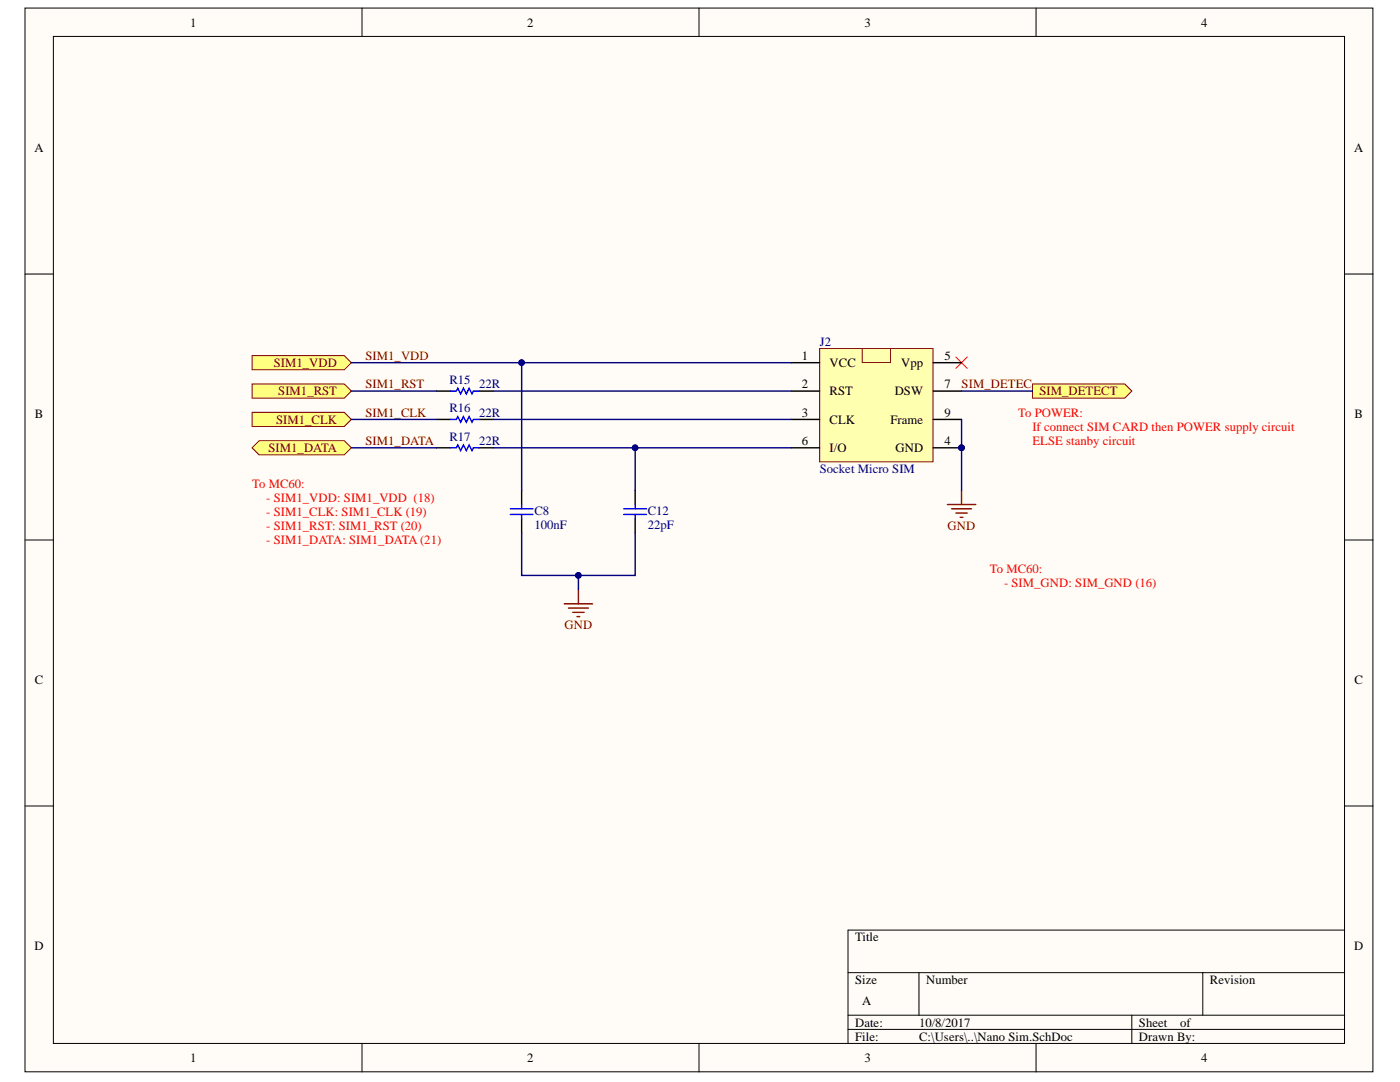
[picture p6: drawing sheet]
<svg xmlns="http://www.w3.org/2000/svg" width="279mm" height="216mm" viewBox="0 0 279 216" stroke-linecap="round" stroke-linejoin="round" font-family="sans-serif">
<defs><g id="words">
<g font-size="2.5">
<text x="38" y="5.3">1</text>
<text x="105.2" y="5.3">2</text>
<text x="172.5" y="5.3">3</text>
<text x="239.7" y="5.3">4</text>
<text x="6.9" y="30.4">A</text>
<text x="270.3" y="30.4">A</text>
<text x="160" y="71.8">1</text>
<text x="188.5" y="71.8">5</text>
<text x="160" y="77.5">2</text>
<text x="165.6" y="73.2">VCC</text>
<text x="179.9" y="73.2">Vpp</text>
<text x="188.5" y="77.5">7</text>
<text x="7" y="83.5">B</text>
<text x="160" y="83.2">3</text>
<text x="165.6" y="78.9">RST</text>
<text x="178.6" y="78.9">DSW</text>
<text x="188.5" y="83.2">9</text>
<text x="270.3" y="83.5">B</text>
<text x="160" y="88.8">6</text>
<text x="165.6" y="84.5">CLK</text>
<text x="177.7" y="84.5">Frame</text>
<text x="188.5" y="88.8">4</text>
<text x="165.6" y="90.2">I/O</text>
<text x="178.7" y="90.2">GND</text>
<text x="7" y="136.6">C</text>
<text x="270.3" y="136.6">C</text>
<text x="6.9" y="189.6">D</text>
<text x="170.6" y="187.9">Title</text>
<text x="270.3" y="189.6">D</text>
<text x="170.6" y="196.4">Size</text>
<text x="184.8" y="196.4">Number</text>
<text x="241.5" y="196.4">Revision</text>
<text x="172.1" y="200.6">A</text>
<text x="170.6" y="204.9">Date:</text>
<text x="170.6" y="207.7">File:</text>
<text x="183.4" y="204.9">10/8/2017</text>
<text x="183.4" y="207.7">C:\Users\..\Nano Sim.SchDoc</text>
<text x="227.3" y="204.9">Sheet</text>
<text x="227.3" y="207.7">Drawn By:</text>
<text x="235.5" y="204.9">of</text>
<text x="38" y="211.9">1</text>
<text x="105.2" y="211.9">2</text>
<text x="172.5" y="211.9">3</text>
<text x="239.7" y="211.9">4</text>
</g>
<g font-size="2.5" fill="#800000">
<text x="72.9" y="71.8">SIM1_VDD</text>
<text x="54.6" y="73.2">SIM1_VDD</text>
<text x="72.9" y="77.5">SIM1_RST</text>
<text x="191.9" y="77.5">SIM_DETEC</text>
<text x="55.5" y="78.9">SIM1_RST</text>
<text x="72.9" y="83.2">SIM1_CLK</text>
<text x="207.4" y="78.9">SIM_DETECT</text>
<text x="55.1" y="84.5">SIM1_CLK</text>
<text x="72.9" y="88.8">SIM1_DATA</text>
<text x="53.6" y="90.2">SIM1_DATA</text>
<text x="189.1" y="105.8">GND</text>
<text x="112.7" y="125.6">GND</text>
</g>
<g font-size="2.5" fill="#000080">
<text x="163.6" y="69">J2</text>
<text x="89.7" y="76.6">R15</text>
<text x="95.6" y="77.5">22R</text>
<text x="89.7" y="82.3">R16</text>
<text x="95.6" y="83.2">22R</text>
<text x="89.7" y="88">R17</text>
<text x="95.6" y="88.8">22R</text>
<text x="163.6" y="94.5">Socket Micro SIM</text>
<text x="106.7" y="105.5">100nF</text>
<text x="106.7" y="102.7">C8</text>
<text x="129.3" y="105.5">22pF</text>
<text x="129.3" y="102.7">C12</text>
</g>
<g font-size="2.5" fill="#f00">
<text x="203.2" y="83.2">To POWER:</text>
<text x="206" y="86">If connect SIM CARD then POWER supply circuit</text>
<text x="206" y="88.8">ELSE stanby circuit</text>
<text x="50.3" y="97.3">To MC60:</text>
<text x="53.1" y="100.1">- SIM1_VDD: SIM1_VDD (18)</text>
<text x="53.1" y="105.8">- SIM1_RST: SIM1_RST (20)</text>
<text x="53.1" y="103">- SIM1_CLK: SIM1_CLK (19)</text>
<text x="53.1" y="108.6">- SIM1_DATA: SIM1_DATA (21)</text>
<text x="197.5" y="114.3">To MC60:</text>
<text x="200.4" y="117.1">- SIM_GND: SIM_GND (16)</text>
</g>
</g></defs>
<g fill="#fffcf8" stroke="#000" stroke-width=".2">
<path d="M5 1.6h269v212.3h-269z"/>
<path d="M10.7 7.3h257.6v200.9h-257.6z"/>
</g>
<g fill="none" stroke="#000" stroke-width=".2">
<path d="M72.2 1.6v5.7M139.5 1.6v5.7M206.8 1.6v5.7M5 54.7h5.7M268.4 54.7h5.6M5 107.8h5.7M268.4 107.8h5.6M5 160.8h5.7M268.4 160.8h5.6M169.2 194.1h99.2M183.4 194.1v8.5M240 194.1v8.5"/>
<path d="M268.4 185.6h-99.2v22.6M72.2 208.2v5.7M139.5 208.2v5.7M169.2 202.6h99.2M169.2 205.4h99.2M206.8 208.2v5.7M225.9 202.6v5.6"/>
</g>
<path d="M115.4 117.7v2.8M112.6 120.5h5.7M113.5 121.3h3.9M114.3 122.2h2.3M115.2 123h.5" fill="none" stroke="#800000" stroke-width=".28"/>
<path d="M190.8 71.2l2.2 2.3M193 71.2l-2.2 2.3" fill="none" stroke="#f00" stroke-width=".2"/>
<g fill="#ffff80" stroke="#800000" stroke-width=".2">
<path d="M50.3 71h18.4l1.4 1.4-1.4 1.4h-18.4z" fill-rule="evenodd"/>
<path d="M50.3 82.3h18.4l1.4 1.4-1.4 1.4h-18.4z" fill-rule="evenodd"/>
<path d="M50.3 76.6h18.4l1.4 1.4-1.4 1.4h-18.4z" fill-rule="evenodd"/>
<path d="M50.3 89.4l1.4-1.5h17l1.4 1.5-1.4 1.4h-17z" fill-rule="evenodd"/>
<path d="M206.1 76.6h18.4l1.4 1.4-1.4 1.4h-18.4z" fill-rule="evenodd"/>
</g>
<path d="M87.1 78h2.8M95.6 78h2.8M87.1 83.7h2.8M87.1 89.4h2.8M95.6 83.7h2.8M95.6 89.4h2.8M104.1 97.8v2.9M126.8 97.8v2.9M104.1 103.5v2.8M126.8 103.5v2.8" fill="none" stroke="#000" stroke-width=".28"/>
<path d="M89.9 78h1.2l.3-.5 .5 1.1 .6-1.1 .6 1.1 .5-1.1 .6 1.1 .3-.6h1.1M89.9 83.7h1.2l.3-.6 .5 1.2 .6-1.2 .6 1.2 .5-1.2 .6 1.2 .3-.6h1.1M89.9 89.4h1.2l.3-.6 .5 1.1 .6-1.1 .6 1.1 .5-1.1 .6 1.1 .3-.5h1.1M101.8 101.5h4.6M101.8 102.7h4.6M104.1 100.7v.8M104.1 102.7v.8M124.5 101.5h4.5M124.5 102.7h4.5M126.8 100.7v.8M126.8 102.7v.8" fill="none" stroke="#00f" stroke-width=".28"/>
<path d="M163.6 69.5h22.6v22.7h-22.6z" fill="#ffffb0" stroke="#800000" stroke-width=".2"/>
<path d="M157.9 72.4h5.7M157.9 78h5.7M186.2 72.4h5.7M186.2 78h5.7M157.9 83.7h5.7M157.9 89.4h5.7M186.2 83.7h5.7M186.2 89.4h5.7" fill="none" stroke="#000" stroke-width=".28"/>
<circle cx="191.9" cy="89.3" r=".55" fill="#000080" stroke="#000080" stroke-width=".2"/>
<path d="M172.1 69.5h5.6v2.8h-5.6z" fill="#ffffb0" stroke="#800000" stroke-width=".2"/>
<g fill="#000080" stroke="#000080" stroke-width=".2">
<circle cx="191.9" cy="89.3" r=".55"/>
<circle cx="126.7" cy="89.3" r=".55"/>
<circle cx="104.1" cy="72.4" r=".55"/>
<circle cx="115.4" cy="114.8" r=".55"/>
</g>
<g fill="none" stroke="#000080" stroke-width=".28">
<path d="M70.1 72.4h87.8M70.1 78h17M98.4 78h59.5M104.1 72.4v25.4M191.9 78h14.2M70.1 89.4h17M70.1 83.7h17M98.4 89.4h28.4M98.4 83.7h59.5M157.9 89.4h-31.1v8.4M191.9 83.7v14.1M104.1 106.3v8.5h11.3v2.9"/>
<path d="M126.8 106.3v8.5h-11.4"/>
</g>
<path d="M191.9 97.8v2.9M189.1 100.7h5.6M189.9 101.5h4M190.8 102.4h2.2M191.6 103.2h.6" fill="none" stroke="#800000" stroke-width=".28"/>
<use href="#words"/>
</svg>
